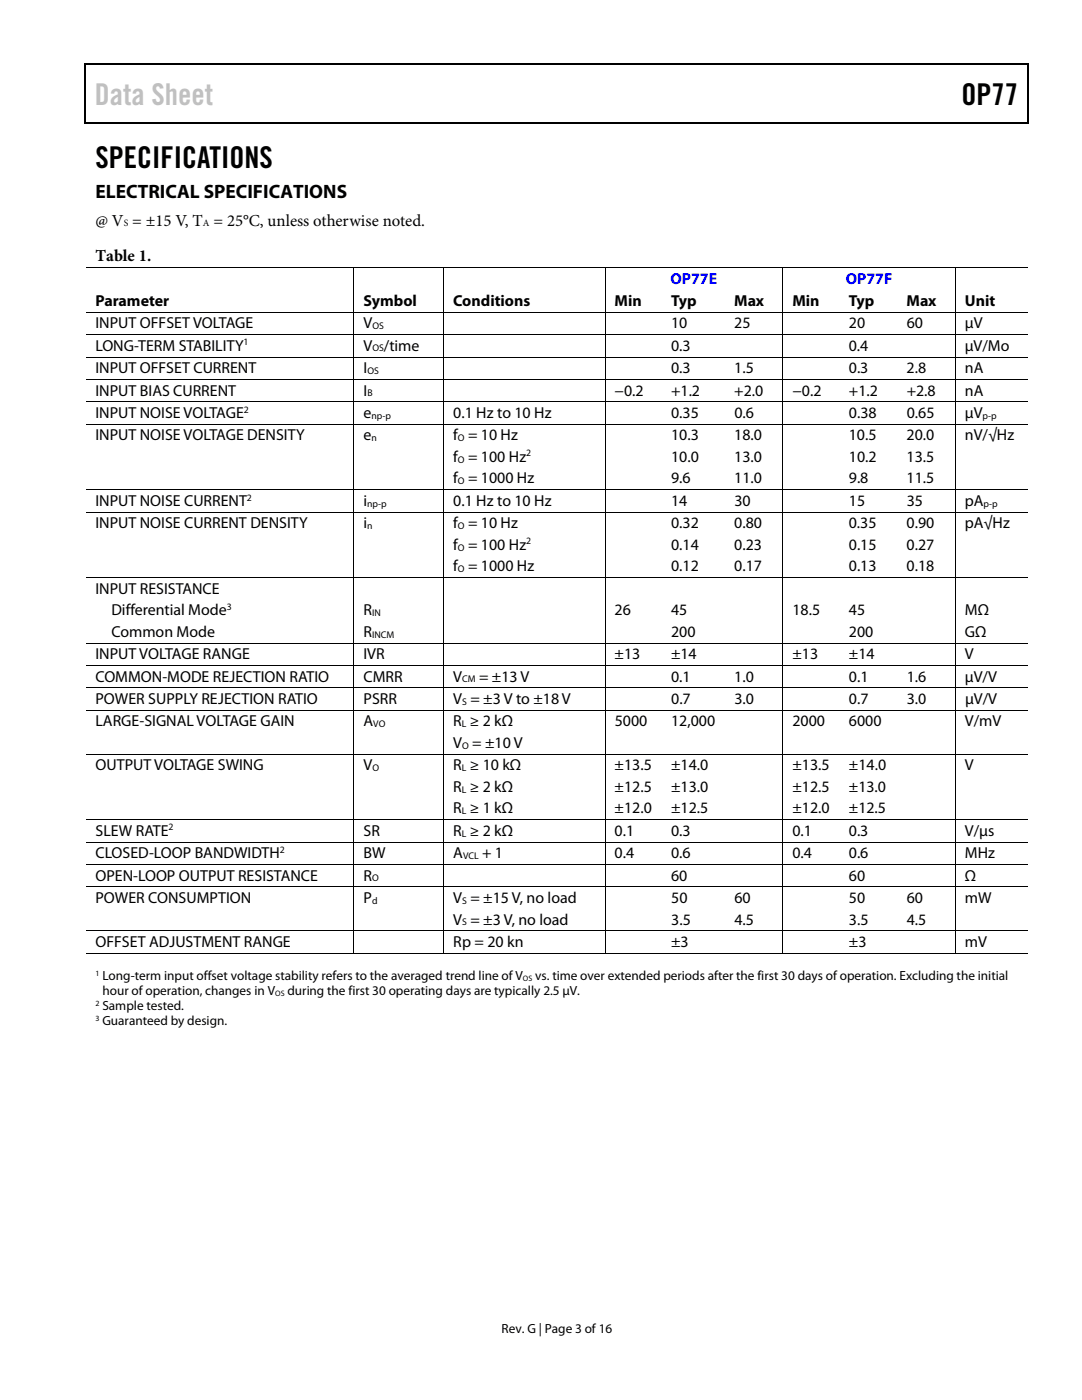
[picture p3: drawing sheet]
<svg xmlns="http://www.w3.org/2000/svg" width="216mm" height="279mm" viewBox="0 0 216 279" stroke-linecap="round" stroke-linejoin="round" font-family="sans-serif">
<defs><g id="words">
<text font-size="6" fill="#c0c0c0" x="18.9" y="21">Data Sheet</text>
<g font-size="6">
<text x="191.9" y="21">OP77</text>
<text x="19" y="33.6">SPECIFICATIONS</text>
</g>
<text font-size="3.9" x="19" y="39.6">ELECTRICAL SPECIFICATIONS</text>
<g font-size="3.3">
<text x="19" y="45">@ V = ±15 V, T = 25°C, unless otherwise noted.</text>
<text x="19.1" y="52.1">Table 1.</text>
</g>
<g font-size="3.2" fill="#00f">
<text x="133.8" y="56.7">OP77E</text>
<text x="168.8" y="56.7">OP77F</text>
</g>
<g font-size="3.2">
<text x="19" y="61">Parameter</text>
<text x="19" y="65.5">INPUT OFFSET VOLTAGE</text>
<text x="72.5" y="61">Symbol</text>
<text x="72.5" y="65.5">V</text>
<text x="90.4" y="61">Conditions</text>
<text x="122.6" y="61">Min</text>
<text x="133.9" y="61">Typ</text>
<text x="133.9" y="65.5">10</text>
<text x="146.5" y="61">Max</text>
<text x="146.5" y="65.5">25</text>
<text x="158.1" y="61">Min</text>
<text x="169.4" y="61">Typ</text>
<text x="169.4" y="65.5">20</text>
<text x="180.9" y="61">Max</text>
<text x="180.9" y="65.5">60</text>
<text x="192.5" y="61">Unit</text>
<text x="192.5" y="65.5">μV</text>
<text x="19" y="70">LONG-TERM STABILITY</text>
<text x="72.5" y="70">V</text>
<text x="76.6" y="70">/time</text>
<text x="133.9" y="70">0.3</text>
<text x="169.4" y="70">0.4</text>
<text x="192.5" y="70">μV/Mo</text>
<text x="19" y="74.5">INPUT OFFSET CURRENT</text>
<text x="72.5" y="74.5">I</text>
<text x="133.9" y="74.5">0.3</text>
<text x="146.5" y="74.5">1.5</text>
<text x="169.4" y="74.5">0.3</text>
<text x="180.9" y="74.5">2.8</text>
<text x="192.5" y="74.5">nA</text>
<text x="19" y="78.9">INPUT BIAS CURRENT</text>
<text x="19" y="83.4">INPUT NOISE VOLTAGE</text>
<text x="72.5" y="83.4">e</text>
<text x="72.5" y="78.9">I</text>
<text x="90.4" y="83.4">0.1 Hz to 10 Hz</text>
<text x="122.6" y="78.9">−0.2</text>
<text x="133.9" y="78.9">+1.2</text>
<text x="133.9" y="83.4">0.35</text>
<text x="146.5" y="78.9">+2.0</text>
<text x="146.5" y="83.4">0.6</text>
<text x="158.1" y="78.9">−0.2</text>
<text x="169.4" y="78.9">+1.2</text>
<text x="169.4" y="83.4">0.38</text>
<text x="180.9" y="78.9">+2.8</text>
<text x="180.9" y="83.4">0.65</text>
<text x="192.5" y="78.9">nA</text>
<text x="192.5" y="83.4">μV</text>
<text x="19" y="87.9">INPUT NOISE VOLTAGE DENSITY</text>
<text x="72.5" y="87.9">e</text>
<text x="90.4" y="87.9">f = 10 Hz</text>
<text x="133.9" y="87.9">10.3</text>
<text x="146.5" y="87.9">18.0</text>
<text x="169.4" y="87.9">10.5</text>
<text x="180.9" y="87.9">20.0</text>
<text x="192.5" y="87.9">nV/√Hz</text>
<text x="90.4" y="92.2">f = 100 Hz</text>
<text x="133.9" y="92.2">10.0</text>
<text x="146.5" y="92.2">13.0</text>
<text x="169.4" y="92.2">10.2</text>
<text x="180.9" y="92.2">13.5</text>
<text x="19" y="100.9">INPUT NOISE CURRENT</text>
<text x="72.5" y="100.9">i</text>
<text x="90.4" y="100.9">0.1 Hz to 10 Hz</text>
<text x="90.4" y="96.5">f = 1000 Hz</text>
<text x="133.9" y="96.5">9.6</text>
<text x="133.9" y="100.9">14</text>
<text x="146.5" y="96.5">11.0</text>
<text x="146.5" y="100.9">30</text>
<text x="169.4" y="96.5">9.8</text>
<text x="169.4" y="100.9">15</text>
<text x="180.9" y="96.5">11.5</text>
<text x="180.9" y="100.9">35</text>
<text x="192.5" y="100.9">pA</text>
<text x="19" y="105.4">INPUT NOISE CURRENT DENSITY</text>
<text x="72.5" y="105.4">i</text>
<text x="90.4" y="105.4">f = 10 Hz</text>
<text x="133.9" y="105.4">0.32</text>
<text x="146.5" y="105.4">0.80</text>
<text x="169.4" y="105.4">0.35</text>
<text x="180.9" y="105.4">0.90</text>
<text x="192.5" y="105.4">pA√Hz</text>
<text x="90.4" y="109.7">f = 100 Hz</text>
<text x="133.9" y="109.7">0.14</text>
<text x="146.5" y="109.7">0.23</text>
<text x="169.4" y="109.7">0.15</text>
<text x="180.9" y="109.7">0.27</text>
<text x="19" y="118.5">INPUT RESISTANCE</text>
<text x="90.4" y="114">f = 1000 Hz</text>
<text x="133.9" y="114">0.12</text>
<text x="146.5" y="114">0.17</text>
<text x="169.4" y="114">0.13</text>
<text x="180.9" y="114">0.18</text>
<text x="22.2" y="122.8">Differential Mode</text>
<text x="72.5" y="122.8">R</text>
<text x="122.6" y="122.8">26</text>
<text x="133.9" y="122.8">45</text>
<text x="158.1" y="122.8">18.5</text>
<text x="169.4" y="122.8">45</text>
<text x="192.5" y="122.8">MΩ</text>
<text x="19" y="131.6">INPUT VOLTAGE RANGE</text>
<text x="22.2" y="127.1">Common Mode</text>
<text x="72.5" y="131.6">IVR</text>
<text x="72.5" y="127.1">R</text>
<text x="122.6" y="131.6">±13</text>
<text x="133.9" y="131.6">±14</text>
<text x="133.9" y="127.1">200</text>
<text x="158.1" y="131.6">±13</text>
<text x="169.4" y="127.1">200</text>
<text x="169.4" y="131.6">±14</text>
<text x="192.5" y="127.1">GΩ</text>
<text x="192.5" y="131.6">V</text>
<text x="19" y="136">COMMON-MODE REJECTION RATIO</text>
<text x="72.5" y="136">CMRR</text>
<text x="90.4" y="136">V</text>
<text x="95.6" y="136">= ±13 V</text>
<text x="133.9" y="136">0.1</text>
<text x="146.5" y="136">1.0</text>
<text x="169.4" y="136">0.1</text>
<text x="180.9" y="136">1.6</text>
<text x="192.5" y="136">μV/V</text>
<text x="19" y="140.5">POWER SUPPLY REJECTION RATIO</text>
<text x="72.5" y="140.5">PSRR</text>
<text x="90.4" y="140.5">V = ±3 V to ±18 V</text>
<text x="133.9" y="140.5">0.7</text>
<text x="146.5" y="140.5">3.0</text>
<text x="169.4" y="140.5">0.7</text>
<text x="180.9" y="140.5">3.0</text>
<text x="192.6" y="140.5">μV/V</text>
<text x="19" y="145">LARGE-SIGNAL VOLTAGE GAIN</text>
<text x="72.5" y="145">A</text>
<text x="90.4" y="145">R ≥ 2 kΩ</text>
<text x="90.4" y="149.3">V = ±10 V</text>
<text x="122.7" y="145">5000</text>
<text x="133.9" y="145">12,000</text>
<text x="158.1" y="145">2000</text>
<text x="169.4" y="145">6000</text>
<text x="192.5" y="145">V/mV</text>
<text x="19" y="153.7">OUTPUT VOLTAGE SWING</text>
<text x="72.5" y="153.7">V</text>
<text x="90.4" y="153.7">R ≥ 10 kΩ</text>
<text x="122.6" y="153.7">±13.5</text>
<text x="133.9" y="153.7">±14.0</text>
<text x="158.1" y="153.7">±13.5</text>
<text x="169.4" y="153.7">±14.0</text>
<text x="192.5" y="153.7">V</text>
<text x="90.4" y="158">R ≥ 2 kΩ</text>
<text x="122.6" y="158">±12.5</text>
<text x="133.9" y="158">±13.0</text>
<text x="158.1" y="158">±12.5</text>
<text x="169.4" y="158">±13.0</text>
<text x="19" y="166.8">SLEW RATE</text>
<text x="72.5" y="166.8">SR</text>
<text x="90.4" y="166.8">R ≥ 2 kΩ</text>
<text x="90.4" y="162.3">R ≥ 1 kΩ</text>
<text x="122.6" y="162.3">±12.0</text>
<text x="122.6" y="166.8">0.1</text>
<text x="133.9" y="162.3">±12.5</text>
<text x="133.9" y="166.8">0.3</text>
<text x="158.1" y="166.8">0.1</text>
<text x="158.1" y="162.3">±12.0</text>
<text x="169.4" y="166.8">0.3</text>
<text x="169.4" y="162.3">±12.5</text>
<text x="192.5" y="166.8">V/μs</text>
<text x="19" y="171.3">CLOSED-LOOP BANDWIDTH</text>
<text x="72.5" y="171.3">BW</text>
<text x="90.4" y="171.3">A</text>
<text x="96.2" y="171.3">+ 1</text>
<text x="122.6" y="171.3">0.4</text>
<text x="133.9" y="171.3">0.6</text>
<text x="158.1" y="171.3">0.4</text>
<text x="169.4" y="171.3">0.6</text>
<text x="192.5" y="171.3">MHz</text>
<text x="19" y="175.7">OPEN-LOOP OUTPUT RESISTANCE</text>
<text x="72.5" y="175.7">R</text>
<text x="133.9" y="175.7">60</text>
<text x="169.4" y="175.7">60</text>
<text x="192.5" y="175.7">Ω</text>
<text x="19" y="180.2">POWER CONSUMPTION</text>
<text x="72.5" y="180.2">P</text>
<text x="90.4" y="180.2">V = ±15 V, no load</text>
<text x="90.4" y="184.5">V = ±3 V, no load</text>
<text x="133.9" y="184.5">3.5</text>
<text x="133.9" y="180.2">50</text>
<text x="146.5" y="184.5">4.5</text>
<text x="146.5" y="180.2">60</text>
<text x="169.4" y="184.5">3.5</text>
<text x="169.4" y="180.2">50</text>
<text x="180.9" y="184.5">4.5</text>
<text x="180.9" y="180.2">60</text>
<text x="192.6" y="180.2">mW</text>
<text x="19" y="189">OFFSET ADJUSTMENT RANGE</text>
<text x="90.4" y="189">Rp = 20 kn</text>
<text x="133.9" y="189">±3</text>
<text x="169.4" y="189">±3</text>
<text x="192.5" y="189">mV</text>
</g>
<g font-size="2.6">
<text x="20.4" y="195.7">Long-term input offset voltage stability refers to the averaged trend line of V</text>
<text x="106.8" y="195.7">vs. time over extended periods after the first 30 days of operation. Excluding the initial</text>
<text x="20.4" y="201.7">Sample tested.</text>
<text x="20.4" y="198.6">hour of operation, changes in V</text>
<text x="57.4" y="198.6">during the first 30 operating days are typically 2.5 μV.</text>
<text x="20.4" y="204.6">Guaranteed by design.</text>
<text x="100.1" y="266">Rev. G | Page 3 of 16</text>
</g>
<g font-size="1.9">
<text x="24.7" y="45.2">S</text>
<text x="40.5" y="45.2">A</text>
<text x="74.3" y="65.7">OS</text>
<text x="48.6" y="68.9">1</text>
<text x="74.3" y="70.1">OS</text>
<text x="73.3" y="74.6">OS</text>
<text x="48.6" y="82.3">2</text>
<text x="73.3" y="79.1">B</text>
<text x="74.1" y="83.6">np-p</text>
<text x="196.1" y="83.6">p-p</text>
<text x="74.1" y="88">n</text>
<text x="91.4" y="88">O</text>
<text x="91.4" y="92.3">O</text>
<text x="105" y="91.1">2</text>
<text x="49.3" y="99.9">2</text>
<text x="73.3" y="101.1">np-p</text>
<text x="91.4" y="96.6">O</text>
<text x="196.3" y="101.1">p-p</text>
<text x="73.3" y="105.6">n</text>
<text x="91.4" y="105.6">O</text>
<text x="91.4" y="109.9">O</text>
<text x="105" y="108.6">2</text>
<text x="91.4" y="114.2">O</text>
<text x="45.3" y="121.7">3</text>
<text x="74.3" y="122.9">IN</text>
<text x="74.3" y="127.2">INCM</text>
<text x="92.2" y="136.2">CM</text>
<text x="92.2" y="140.7">S</text>
<text x="74.5" y="145.1">VO</text>
<text x="92.2" y="145.1">L</text>
<text x="92.2" y="149.4">O</text>
<text x="74.3" y="153.9">O</text>
<text x="92.2" y="153.9">L</text>
<text x="92.2" y="158.2">L</text>
<text x="33.7" y="165.7">2</text>
<text x="92.2" y="162.5">L</text>
<text x="92.2" y="167">L</text>
<text x="55.9" y="170.2">2</text>
<text x="92.4" y="171.4">VCL</text>
<text x="74.3" y="175.9">O</text>
<text x="74.2" y="180.4">d</text>
<text x="92.2" y="180.4">S</text>
<text x="92.2" y="184.7">S</text>
</g>
<g font-size="1.6">
<text x="19" y="194.8">1</text>
<text x="104.3" y="195.8">OS</text>
<text x="19" y="200.8">2</text>
<text x="19" y="203.8">3</text>
<text x="54.9" y="198.8">OS</text>
</g>
</g></defs>
<path d="M16.9 12.7h.2v1h-.2zM205.1 12.7h.2v1h-.2zM205.1 12.7h.2v.3h-.2zM82.3 24.4h.2v.3h-.2zM205.1 24.4h.2v.3h-.2z" fill="#000"/>
<path d="M16.9 12.8h188.2M17 13.7v11M205.2 13.7v11M205.1 24.5h-188.2" fill="none" stroke="#000" stroke-width=".25"/>
<g fill="none" stroke="#000" stroke-width=".2">
<path d="M17.1 53.4h188M70.6 53.5v8.7M88.5 53.5v8.7M120.7 53.5v8.7M156.2 53.5v8.7M190.6 53.5v8.7M17.1 62.3h188M17.1 66.8h188M17.1 71.2h188M17.1 75.7h188M70.6 62.4v4.3M70.6 66.9v4.3"/>
<path d="M70.6 71.3v4.3M70.6 75.8v4.3M88.5 62.4v4.3M88.5 66.9v4.3M88.5 71.3v4.3M88.5 75.8v4.3M120.7 62.4v4.3M120.7 66.9v4.3M120.7 71.3v4.3M120.7 75.8v4.3M156.2 62.4v4.3M156.2 66.9v4.3"/>
<path d="M156.2 71.3v4.3M156.2 75.8v4.3M190.6 62.4v4.3M190.6 66.9v4.3M190.6 71.3v4.3M190.6 75.8v4.3M17.1 80.2h188M17.1 84.7h188M17.1 97.7h188M70.6 80.3v4.3M70.6 84.8v12.8M70.6 97.8v4.3"/>
<path d="M88.5 80.3v4.3M88.5 84.8v12.8M88.5 97.8v4.3M120.7 80.3v4.3M120.7 84.8v12.8M120.7 97.8v4.3M156.2 80.3v4.3M156.2 84.8v12.8M156.2 97.8v4.3M190.6 80.3v4.3M190.6 84.8v12.8M190.6 97.8v4.3"/>
<path d="M17.1 102.2h188M17.1 115.3h188M70.6 102.3v12.9M70.6 115.4v12.8M88.5 102.3v12.9M88.5 115.4v12.8M120.7 102.3v12.9M120.7 115.4v12.8M156.2 102.3v12.9M156.2 115.4v12.8M190.6 102.3v12.9M190.6 115.4v12.8"/>
<path d="M17.1 128.3h188M17.1 132.8h188M17.1 137.3h188M70.6 128.4v4.3M70.6 132.9v4.3M70.6 137.4v4.3M88.5 128.4v4.3M88.5 132.9v4.3M88.5 137.4v4.3M120.7 128.4v4.3M120.7 132.9v4.3M120.7 137.4v4.3"/>
<path d="M156.2 128.4v4.3M156.2 132.9v4.3M156.2 137.4v4.3M190.6 128.4v4.3M190.6 132.9v4.3M190.6 137.4v4.3M17.1 141.8h188M17.1 150.5h188M70.6 141.8v8.7M70.6 150.6v12.9M88.5 141.8v8.7M88.5 150.6v12.9"/>
<path d="M120.7 141.8v8.7M120.7 150.6v12.9M156.2 141.8v8.7M156.2 150.6v12.9M190.6 141.8v8.7M190.6 150.6v12.9M17.1 163.6h188M17.1 168.1h188M17.1 172.5h188M17.1 177h188M70.6 163.7v4.3M70.6 168.1v4.3"/>
<path d="M70.6 172.6v4.3M70.6 177.1v8.6M88.5 163.7v4.3M88.5 168.1v4.3M88.5 172.6v4.3M88.5 177.1v8.6M120.7 163.7v4.3M120.7 168.1v4.3M120.7 172.6v4.3M120.7 177.1v8.6M156.2 163.7v4.3M156.2 168.1v4.3"/>
<path d="M156.2 172.6v4.3M156.2 177.1v8.6M190.6 163.7v4.3M190.6 168.1v4.3M190.6 172.6v4.3M190.6 177.1v8.6M17.1 185.8h188M17.1 190.3h53.4M70.6 185.9v4.5M70.7 190.3h17.8M88.5 185.9v4.5M88.6 190.3h32"/>
<path d="M120.7 185.9v4.5M120.8 190.3h35.3M156.2 185.9v4.5M156.3 190.3h34.2M190.6 185.9v4.5M190.7 190.3h14.4"/>
</g>
<use href="#words"/>
</svg>
